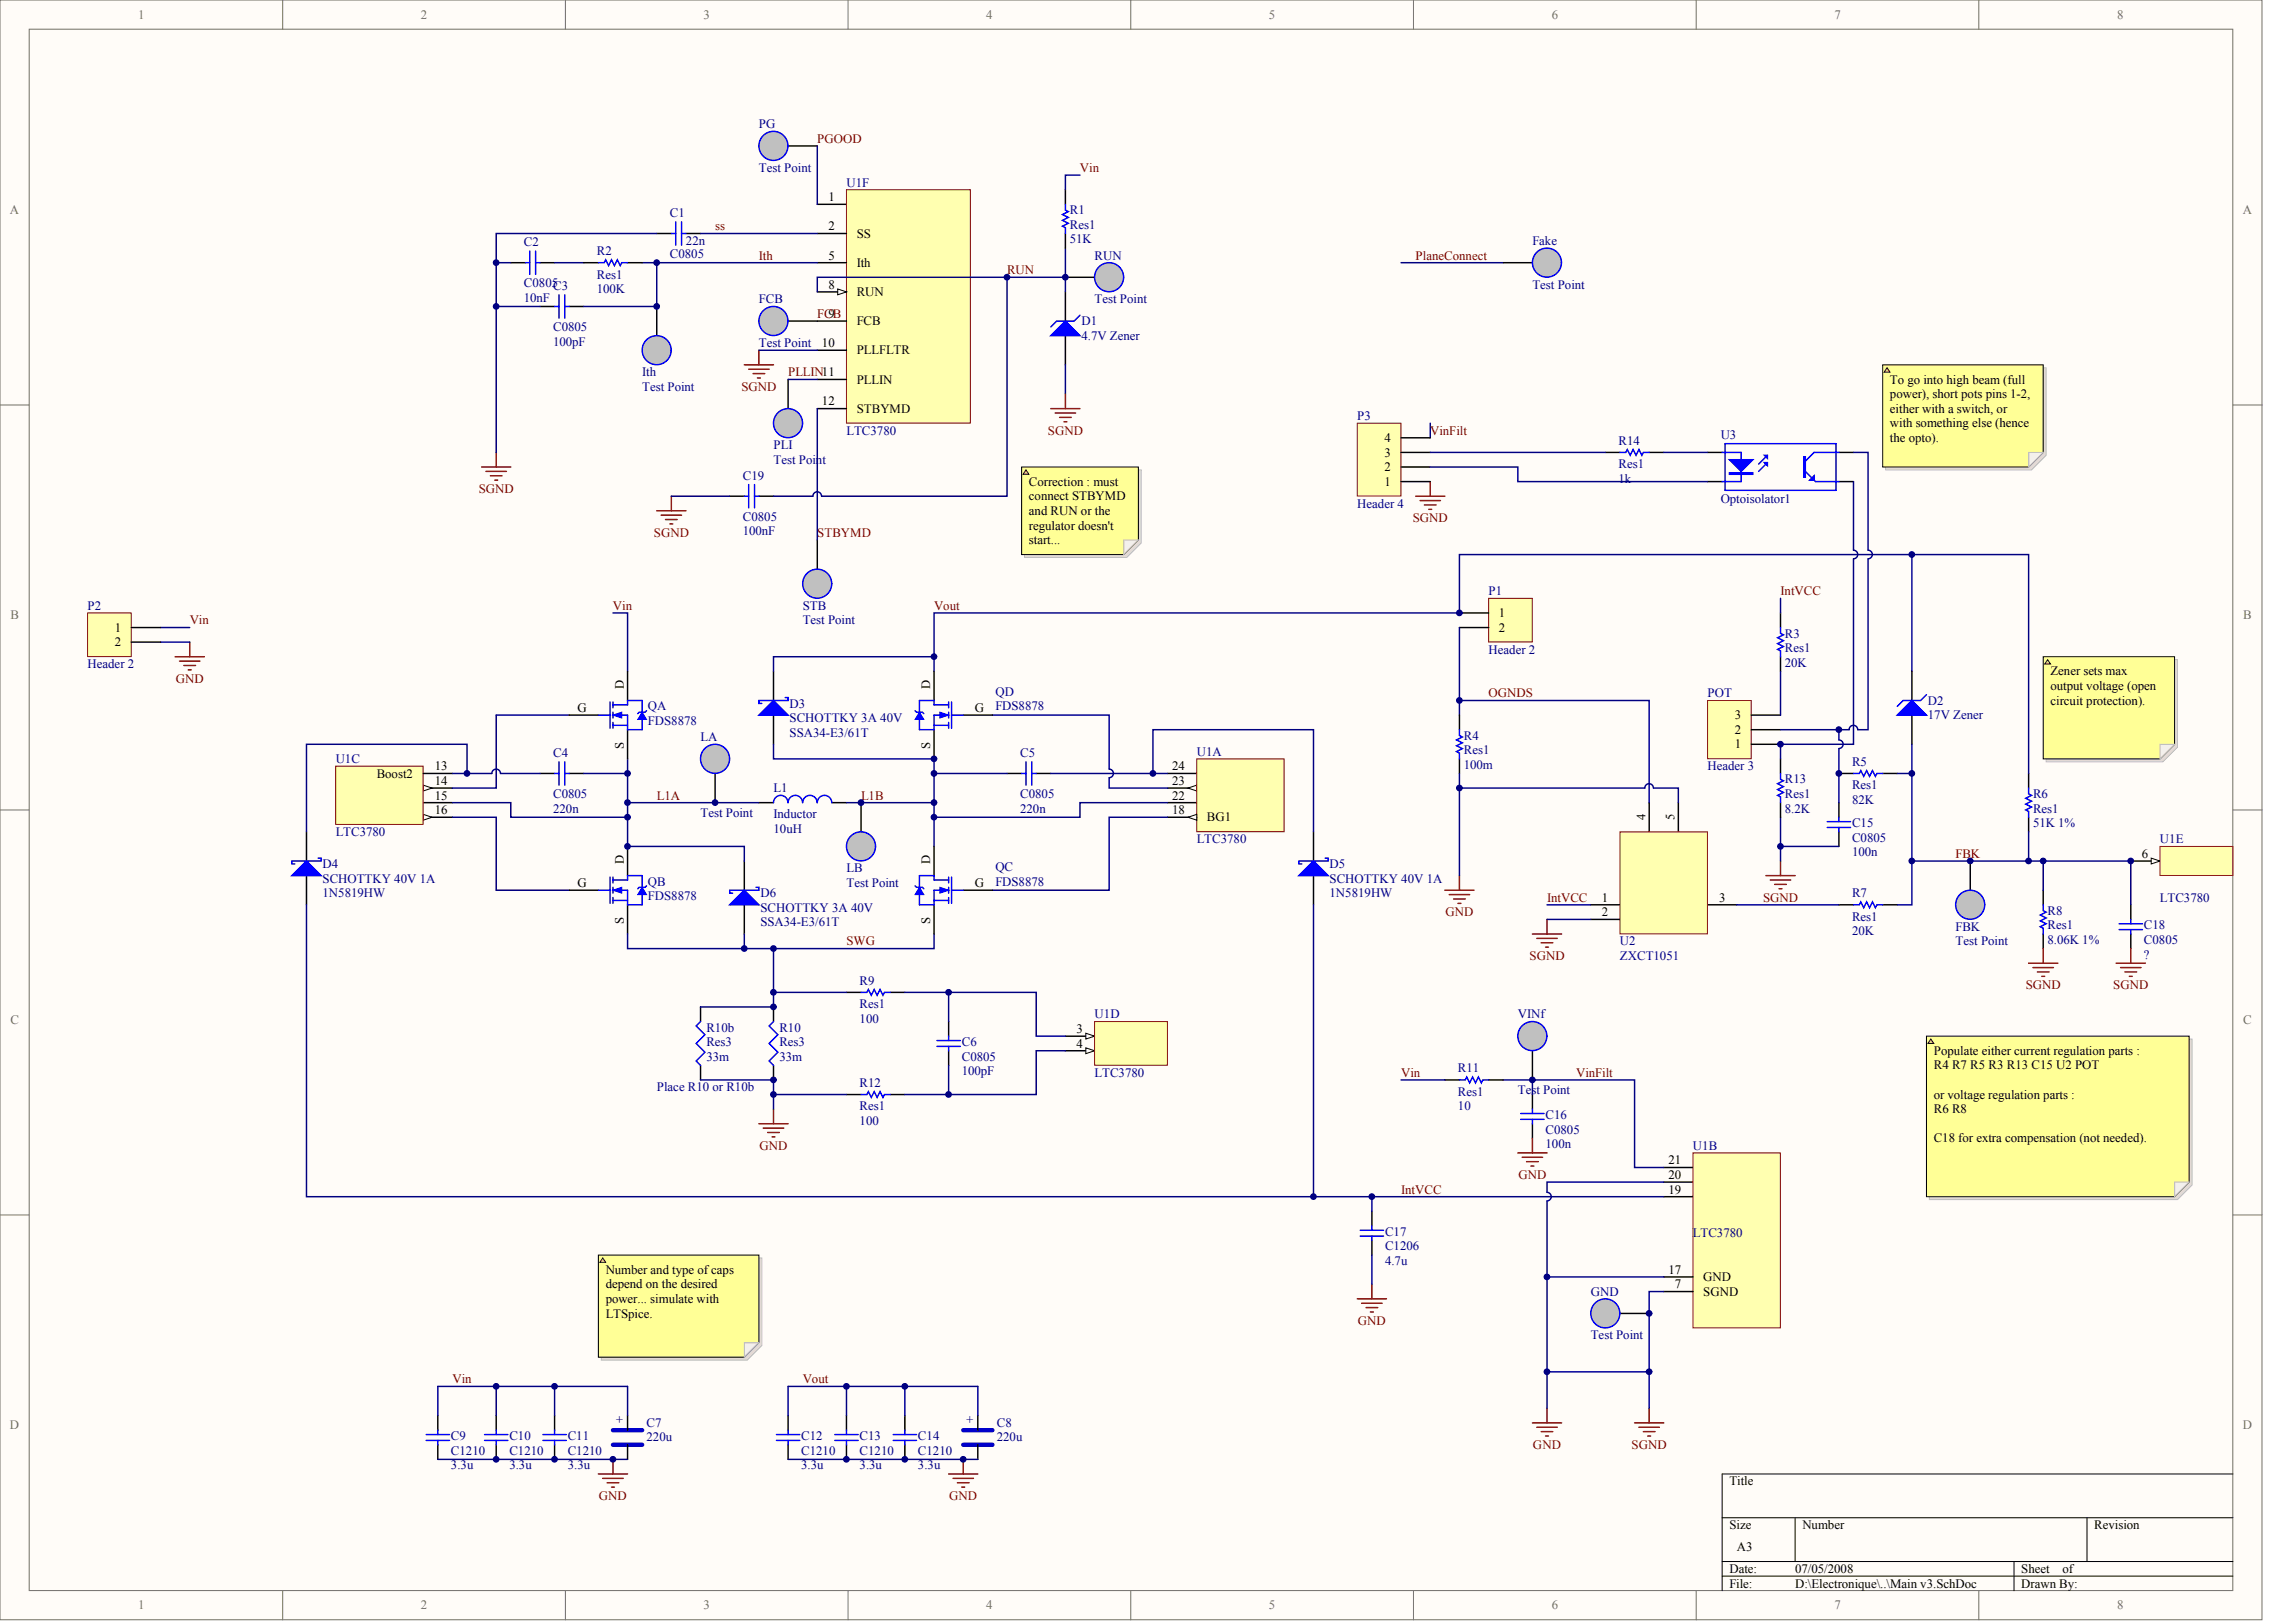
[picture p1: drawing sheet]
<svg xmlns="http://www.w3.org/2000/svg" width="840mm" height="594mm" viewBox="0 0 840 594" stroke-linecap="round" stroke-linejoin="round" font-family="sans-serif">
<defs><g id="words">
<g font-size="4.7" fill="#716f64">
<text x="50.6" y="6.9">1</text>
<text x="154.1" y="6.9">2</text>
<text x="257.6" y="6.9">3</text>
<text x="361.1" y="6.9">4</text>
<text x="464.7" y="6.9">5</text>
<text x="568.2" y="6.9">6</text>
<text x="671.7" y="6.9">7</text>
<text x="775.2" y="6.9">8</text>
<text x="3.6" y="78.3">A</text>
<text x="821.3" y="78.3">A</text>
<text x="3.8" y="226.5">B</text>
<text x="821.4" y="226.5">B</text>
<text x="3.8" y="374.8">C</text>
<text x="821.4" y="374.8">C</text>
<text x="3.6" y="523">D</text>
<text x="821.3" y="523">D</text>
<text x="50.6" y="589.1">1</text>
<text x="154.1" y="589.1">2</text>
<text x="257.6" y="589.1">3</text>
<text x="361.1" y="589.1">4</text>
<text x="464.7" y="589.1">5</text>
<text x="568.2" y="589.1">6</text>
<text x="671.7" y="589.1">7</text>
<text x="775.2" y="589.1">8</text>
</g>
<g font-size="4.7" fill="#000080">
<text x="277.9" y="46.9">PG</text>
<text x="277.9" y="63">Test Point</text>
<text x="309.9" y="68.3">U1F</text>
<text x="245.3" y="79.5">C1</text>
<text x="391.7" y="78.4">R1</text>
<text x="391.7" y="83.8">Res1</text>
<text x="251.2" y="89.7">22n</text>
<text x="391.7" y="89.1">51K</text>
<text x="561.1" y="89.7">Fake</text>
<text x="191.8" y="90.2">C2</text>
<text x="218.6" y="93.4">R2</text>
<text x="245.3" y="94.5">C0805</text>
<text x="400.8" y="95">RUN</text>
<text x="218.6" y="101.9">Res1</text>
<text x="191.8" y="105.2">C0805C3</text>
<text x="218.6" y="107.3">100K</text>
<text x="561.1" y="105.7">Test Point</text>
<text x="191.8" y="110.5">10nF</text>
<text x="277.9" y="111">FCB</text>
<text x="400.8" y="111">Test Point</text>
<text x="396" y="119">D1</text>
<text x="202.5" y="121.2">C0805</text>
<text x="396" y="124.4">4.7V Zener</text>
<text x="202.5" y="126.5">100pF</text>
<text x="277.9" y="127.1">Test Point</text>
<text x="235.1" y="137.7">Ith</text>
<text x="235.1" y="143.1">Test Point</text>
<text x="497" y="153.8">P3</text>
<text x="309.9" y="159.1">LTC3780</text>
<text x="630" y="160.7">U3</text>
<text x="283.2" y="164.4">PLI</text>
<text x="592.6" y="162.8">R14</text>
<text x="283.2" y="169.8">Test Point</text>
<text x="592.6" y="171.4">Res1</text>
<text x="272" y="175.7">C19</text>
<text x="592.6" y="176.7">1k</text>
<text x="497" y="185.8">Header 4</text>
<text x="630" y="184.2">Optoisolator1</text>
<text x="272" y="190.6">C0805</text>
<text x="272" y="196">100nF</text>
<text x="545.1" y="217.9">P1</text>
<text x="32.1" y="223.2">P2</text>
<text x="293.9" y="223.2">STB</text>
<text x="293.9" y="228.5">Test Point</text>
<text x="653.6" y="233.4">R3</text>
<text x="545.1" y="239.2">Header 2</text>
<text x="653.6" y="238.7">Res1</text>
<text x="32.1" y="244.6">Header 2</text>
<text x="653.6" y="244">20K</text>
<text x="364.5" y="254.7">QD</text>
<text x="625.2" y="255.3">POT</text>
<text x="705.9" y="257.9">D2</text>
<text x="237.3" y="260.1">QA</text>
<text x="289.1" y="259">D3</text>
<text x="364.5" y="260.1">FDS8878</text>
<text x="705.9" y="263.3">17V Zener</text>
<text x="237.3" y="265.4">FDS8878</text>
<text x="289.1" y="269.7">SSA34-E3/61T</text>
<text x="289.1" y="264.3">SCHOTTKY 3A 40V</text>
<text x="256.5" y="271.3">LA</text>
<text x="536" y="270.7">R4</text>
<text x="122.9" y="279.3">U1C</text>
<text x="202.5" y="277.2">C4</text>
<text x="373.5" y="277.2">C5</text>
<text x="438.2" y="276.6">U1A</text>
<text x="536" y="281.4">100m</text>
<text x="536" y="276.1">Res1</text>
<text x="625.2" y="282">Header 3</text>
<text x="678.1" y="280.4">R5</text>
<text x="653.6" y="286.8">R13</text>
<text x="202.5" y="292.1">C0805</text>
<text x="283.2" y="290">L1</text>
<text x="373.5" y="292.1">C0805</text>
<text x="653.6" y="292.1">Res1</text>
<text x="678.1" y="288.9">Res1</text>
<text x="744.4" y="292.1">R6</text>
<text x="202.5" y="297.5">220n</text>
<text x="256.5" y="299.1">Test Point</text>
<text x="283.2" y="299.6">Inductor</text>
<text x="373.5" y="297.5">220n</text>
<text x="653.6" y="297.5">8.2K</text>
<text x="678.1" y="294.3">82K</text>
<text x="744.4" y="297.5">Res1</text>
<text x="283.2" y="304.9">10uH</text>
<text x="678.1" y="302.8">C15</text>
<text x="744.4" y="302.8">51K 1%</text>
<text x="122.9" y="306">LTC3780</text>
<text x="438.2" y="308.7">LTC3780</text>
<text x="678.1" y="308.1">C0805</text>
<text x="790.9" y="308.7">U1E</text>
<text x="118.1" y="317.8">D4</text>
<text x="486.8" y="317.8">D5</text>
<text x="678.1" y="313.5">100n</text>
<text x="118.1" y="323.1">SCHOTTKY 40V 1A</text>
<text x="309.9" y="319.4">LB</text>
<text x="364.5" y="318.8">QC</text>
<text x="486.8" y="323.1">SCHOTTKY 40V 1A</text>
<text x="118.1" y="328.4">1N5819HW</text>
<text x="237.3" y="324.2">QB</text>
<text x="237.3" y="329.5">FDS8878</text>
<text x="278.4" y="328.4">D6</text>
<text x="309.9" y="324.7">Test Point</text>
<text x="364.5" y="324.2">FDS8878</text>
<text x="486.8" y="328.4">1N5819HW</text>
<text x="678.1" y="328.4">R7</text>
<text x="278.4" y="333.8">SCHOTTKY 3A 40V</text>
<text x="749.8" y="334.9">R8</text>
<text x="790.9" y="330">LTC3780</text>
<text x="278.4" y="339.1">SSA34-E3/61T</text>
<text x="678.1" y="337">Res1</text>
<text x="716.1" y="340.7">FBK</text>
<text x="749.8" y="340.2">Res1</text>
<text x="785" y="340.2">C18</text>
<text x="593.2" y="346.1">U2</text>
<text x="678.1" y="342.3">20K</text>
<text x="716.1" y="346.1">Test Point</text>
<text x="749.8" y="345.5">8.06K 1%</text>
<text x="785" y="345.5">C0805</text>
<text x="593.2" y="351.4">ZXCT1051</text>
<text x="785" y="350.9">?</text>
<text x="314.8" y="360.5">R9</text>
<text x="314.8" y="369">Res1</text>
<text x="258.6" y="377.6">R10b</text>
<text x="285.4" y="377.6">R10</text>
<text x="314.8" y="374.4">100</text>
<text x="400.8" y="372.8">U1D</text>
<text x="555.8" y="372.8">VINf</text>
<text x="258.6" y="382.9">Res3</text>
<text x="285.4" y="382.9">Res3</text>
<text x="352.2" y="382.9">C6</text>
<text x="258.6" y="388.3">33m</text>
<text x="285.4" y="388.3">33m</text>
<text x="352.2" y="388.3">C0805</text>
<text x="352.2" y="393.6">100pF</text>
<text x="400.8" y="394.1">LTC3780</text>
<text x="533.9" y="392.5">R11</text>
<text x="240.5" y="399.5">Place R10 or R10b</text>
<text x="314.8" y="397.9">R12</text>
<text x="533.9" y="401.1">Res1</text>
<text x="555.8" y="400.6">Test Point</text>
<text x="314.8" y="406.4">Res1</text>
<text x="533.9" y="406.4">10</text>
<text x="314.8" y="411.8">100</text>
<text x="565.9" y="409.6">C16</text>
<text x="565.9" y="415">C0805</text>
<text x="565.9" y="420.3">100n</text>
<text x="619.9" y="420.9">U1B</text>
<text x="507.1" y="452.4">C17</text>
<text x="619.9" y="452.9">LTC3780</text>
<text x="507.1" y="457.7">C1206</text>
<text x="507.1" y="463.1">4.7u</text>
<text x="582.5" y="474.3">GND</text>
<text x="582.5" y="490.3">Test Point</text>
<text x="165.1" y="527.2">C9</text>
<text x="186.5" y="527.2">C10</text>
<text x="207.9" y="527.2">C11</text>
<text x="236.7" y="527.6">220u</text>
<text x="236.7" y="522.3">C7</text>
<text x="293.4" y="527.2">C12</text>
<text x="314.8" y="527.2">C13</text>
<text x="336.1" y="527.2">C14</text>
<text x="365" y="527.6">220u</text>
<text x="365" y="522.3">C8</text>
<text x="165.1" y="532.5">C1210</text>
<text x="186.5" y="532.5">C1210</text>
<text x="207.9" y="532.5">C1210</text>
<text x="293.4" y="532.5">C1210</text>
<text x="314.8" y="532.5">C1210</text>
<text x="336.1" y="532.5">C1210</text>
<text x="165.1" y="537.8">3.3u</text>
<text x="186.5" y="537.8">3.3u</text>
<text x="207.9" y="537.8">3.3u</text>
<text x="293.4" y="537.8">3.3u</text>
<text x="314.8" y="537.8">3.3u</text>
<text x="336.1" y="537.8">3.3u</text>
</g>
<g font-size="4.7" fill="#800000">
<text x="299.3" y="52.3">PGOOD</text>
<text x="395.5" y="63">Vin</text>
<text x="261.9" y="84.3">ss</text>
<text x="277.9" y="95">Ith</text>
<text x="518.4" y="95">PlaneConnect</text>
<text x="368.7" y="100.3">RUN</text>
<text x="299.3" y="116.4">FCB</text>
<text x="288.6" y="137.7">PLLIN11</text>
<text x="271.5" y="143.1">SGND</text>
<text x="383.7" y="159.1">SGND</text>
<text x="523.7" y="159.1">VinFilt</text>
<text x="175.3" y="180.5">SGND</text>
<text x="517.3" y="191.2">SGND</text>
<text x="239.4" y="196.5">SGND</text>
<text x="299.3" y="196.5">STBYMD</text>
<text x="652" y="217.9">IntVCC</text>
<text x="224.4" y="223.2">Vin</text>
<text x="342" y="223.2">Vout</text>
<text x="69.5" y="228.5">Vin</text>
<text x="64.3" y="249.9">GND</text>
<text x="545.1" y="255.3">OGNDS</text>
<text x="240.5" y="292.7">L1A</text>
<text x="315.3" y="292.7">L1B</text>
<text x="716.1" y="314">FBK</text>
<text x="529.3" y="335.4">GND</text>
<text x="566.5" y="330">IntVCC</text>
<text x="645.5" y="330">SGND</text>
<text x="309.9" y="346.1">SWG</text>
<text x="560" y="351.4">SGND</text>
<text x="741.7" y="362.1">SGND</text>
<text x="773.8" y="362.1">SGND</text>
<text x="513" y="394.1">Vin</text>
<text x="577.1" y="394.1">VinFilt</text>
<text x="278.1" y="420.9">GND</text>
<text x="556" y="431.5">GND</text>
<text x="513" y="436.9">IntVCC</text>
<text x="497.2" y="485">GND</text>
<text x="165.7" y="506.3">Vin</text>
<text x="293.9" y="506.3">Vout</text>
<text x="561.3" y="530.4">GND</text>
<text x="597.5" y="530.4">SGND</text>
<text x="219.3" y="549.1">GND</text>
<text x="347.6" y="549.1">GND</text>
</g>
<g font-size="4.7">
<text x="303.3" y="73.6">1</text>
<text x="303.3" y="84.3">2</text>
<text x="313.7" y="87">SS</text>
<text x="303.3" y="95">5</text>
<text x="313.7" y="97.7">Ith</text>
<text x="303.3" y="105.7">8</text>
<text x="313.7" y="108.4">RUN</text>
<text x="303.3" y="116.4">9</text>
<text x="313.7" y="119">FCB</text>
<text x="301" y="127.1">10</text>
<text x="313.7" y="129.7">PLLFLTR</text>
<text x="313.7" y="140.4">PLLIN</text>
<text x="692" y="140.4">To go into high beam (full</text>
<text x="301" y="148.4">12</text>
<text x="692" y="145.8">power), short pots pins 1-2,</text>
<text x="313.7" y="151.1">STBYMD</text>
<text x="692" y="151.1">either with a switch, or</text>
<text x="506.9" y="161.8">4</text>
<text x="692" y="156.4">with something else (hence</text>
<text x="692" y="161.8">the opto).</text>
<text x="506.9" y="167.1">3</text>
<text x="506.9" y="172.5">2</text>
<text x="376.7" y="177.8">Correction : must</text>
<text x="506.9" y="177.8">1</text>
<text x="376.7" y="183.1">connect STBYMD</text>
<text x="376.7" y="188.5">and RUN or the</text>
<text x="376.7" y="193.8">regulator doesn't</text>
<text x="376.7" y="199.2">start...</text>
<text x="548.8" y="225.9">1</text>
<text x="42" y="231.2">1</text>
<text x="548.8" y="231.2">2</text>
<text x="42" y="236.6">2</text>
<text x="750.8" y="247.2">Zener sets max</text>
<text x="750.8" y="252.6">output voltage (open</text>
<text x="750.8" y="257.9">circuit protection).</text>
<text x="211.4" y="260.6">G</text>
<text x="357" y="260.6">G</text>
<text x="635.2" y="263.3">3</text>
<text x="635.2" y="268.6">2</text>
<text x="635.2" y="274">1</text>
<text x="159.2" y="282">13</text>
<text x="429.2" y="282">24</text>
<text x="137.9" y="284.6">Boost2</text>
<text x="159.2" y="287.3">14</text>
<text x="429.2" y="287.3">23</text>
<text x="159.2" y="292.7">15</text>
<text x="429.2" y="292.7">22</text>
<text x="159.2" y="298">16</text>
<text x="429.2" y="298">18</text>
<text x="441.9" y="300.7">BG1</text>
<text x="784.3" y="314">6</text>
<text x="211.4" y="324.7">G</text>
<text x="357" y="324.7">G</text>
<text x="586.6" y="330">1</text>
<text x="586.6" y="335.4">2</text>
<text x="629.5" y="330">3</text>
<text x="394.2" y="378.1">3</text>
<text x="394.2" y="383.5">4</text>
<text x="708.1" y="386.1">Populate either current regulation parts :</text>
<text x="708.1" y="391.5">R4 R7 R5 R3 R13 C15 U2 POT</text>
<text x="708.1" y="402.2">or voltage regulation parts :</text>
<text x="708.1" y="407.5">R6 R8</text>
<text x="708.1" y="418.2">C18 for extra compensation (not needed).</text>
<text x="610.9" y="426.2">21</text>
<text x="610.9" y="431.5">20</text>
<text x="610.9" y="436.9">19</text>
<text x="221.8" y="466.3">Number and type of caps</text>
<text x="610.9" y="466.3">17</text>
<text x="221.8" y="471.6">depend on the desired</text>
<text x="613.3" y="471.6">7</text>
<text x="623.6" y="468.9">GND</text>
<text x="221.8" y="476.9">power... simulate with</text>
<text x="623.6" y="474.3">SGND</text>
<text x="221.8" y="482.3">LTSpice.</text>
<text x="633.3" y="543.7">Title</text>
<text x="633.3" y="559.7">Size</text>
<text x="660" y="559.7">Number</text>
<text x="766.9" y="559.7">Revision</text>
<text x="635.9" y="567.8">A3</text>
<text x="633.3" y="575.8">Date:</text>
<text x="657.3" y="575.8">07/05/2008</text>
<text x="740.1" y="575.8">Sheet</text>
<text x="755.2" y="575.8">of</text>
<text x="633.3" y="581.1">File:</text>
<text x="657.3" y="581.1">D:\Electronique\..\Main v3.SchDoc</text>
<text x="740.1" y="581.1">Drawn By:</text>
</g>
<g font-size="4.6">
<text x="228.4" y="252.1" transform="rotate(-90 228.4 252.1)">D</text>
<text x="340.6" y="252.1" transform="rotate(-90 340.6 252.1)">D</text>
<text x="228.4" y="274" transform="rotate(-90 228.4 274)">S</text>
<text x="340.6" y="274" transform="rotate(-90 340.6 274)">S</text>
<text x="602.5" y="300.2" transform="rotate(-90 602.5 300.2)">4</text>
<text x="613.2" y="300.2" transform="rotate(-90 613.2 300.2)">5</text>
<text x="228.4" y="316.2" transform="rotate(-90 228.4 316.2)">D</text>
<text x="340.6" y="316.2" transform="rotate(-90 340.6 316.2)">D</text>
<text x="228.4" y="338.1" transform="rotate(-90 228.4 338.1)">S</text>
<text x="340.6" y="338.1" transform="rotate(-90 340.6 338.1)">S</text>
</g>
<g font-size="4.6" fill="#000080">
<text x="228.4" y="520.8" transform="rotate(-90 228.4 520.8)">+</text>
<text x="356.7" y="520.8" transform="rotate(-90 356.7 520.8)">+</text>
</g>
</g></defs>
<g fill="#fffcf8" stroke="#716f64" stroke-width=".37">
<path d="M0 0h828.3v592.9h-828.3z"/>
<path d="M10.7 10.7h806.9v571.5h-806.9z"/>
</g>
<g fill="none" stroke="#716f64" stroke-width=".37">
<path d="M103.5 0v10.7M207 0v10.7M310.5 0v10.7M414 0v10.7M517.6 0v10.7M621.1 0v10.7M724.6 0v10.7M0 148.2h10.7M817.6 148.2h10.7M0 296.5h10.7M817.6 296.5h10.7M0 444.7h10.7"/>
<path d="M817.6 444.7h10.7M103.5 582.3v10.6M207 582.3v10.6M310.5 582.3v10.6M414 582.3v10.6M517.6 582.3v10.6M621.1 582.3v10.6M724.6 582.3v10.6"/>
</g>
<path d="M817.6 539.5h-187v42.8M630.6 555.6h187M657.3 555.6v16M764.2 555.6v16M630.6 571.6h187M630.6 576.9h187M737.5 571.6v10.7" fill="none" stroke="#000" stroke-width=".37"/>
<path d="M609.2 427.4h10.7M609.2 432.7h10.7M609.2 438h10.7" fill="none" stroke="#000" stroke-width=".53"/>
<path d="M619.9 422h32v64.1h-32z" fill="#ffffb0" stroke="#800000" stroke-width=".37"/>
<path d="M299.3 74.8h10.6M609.2 467.4h10.7M609.2 472.8h10.7" fill="none" stroke="#000" stroke-width=".53"/>
<path d="M311 74.8l1.1-1.1 1.1 1.1-1.1 1.1zM311 75.9h2.2" fill="none" stroke="#000" stroke-width=".37"/>
<path d="M309.9 69.4h45.4v85.5h-45.4z" fill="#ffffb0" stroke="#800000" stroke-width=".37"/>
<path d="M299.3 85.5h10.6M299.3 96.2h10.6M299.3 106.8h10.6" fill="none" stroke="#000" stroke-width=".53"/>
<path d="M306.7 105.8l3.2 1-3.2 1.1z" fill="#fffcf8" stroke="#000" stroke-width=".37"/>
<path d="M299.3 117.5h10.6M299.3 128.2h10.6M299.3 138.9h10.6M299.3 149.6h10.6M155 288.5h10.7" fill="none" stroke="#000" stroke-width=".53"/>
<path d="M155 287.4l3.2 1.1-3.2 1z" fill="#fffcf8" stroke="#000" stroke-width=".37"/>
<path d="M155 299.1h10.7" fill="none" stroke="#000" stroke-width=".53"/>
<path d="M155 298.1l3.2 1-3.2 1.1z" fill="#fffcf8" stroke="#000" stroke-width=".37"/>
<path d="M155 293.8h10.7" fill="none" stroke="#000" stroke-width=".53"/>
<path d="M122.9 280.4h32v21.4h-32z" fill="#ffffb0" stroke="#800000" stroke-width=".37"/>
<path d="M155 283.1h10.7M780.2 315.2h10.7" fill="none" stroke="#000" stroke-width=".53"/>
<path d="M787.7 314.1l3.2 1.1-3.2 1z" fill="#fffcf8" stroke="#000" stroke-width=".37"/>
<path d="M790.9 309.8h26.7v10.7h-26.7z" fill="#ffffb0" stroke="#800000" stroke-width=".37"/>
<path d="M390.1 379.3h10.7" fill="none" stroke="#000" stroke-width=".53"/>
<path d="M397.6 378.2l3.2 1.1-3.2 1z" fill="#fffcf8" stroke="#000" stroke-width=".37"/>
<path d="M390.1 384.6h10.7" fill="none" stroke="#000" stroke-width=".53"/>
<path d="M397.6 383.5l3.2 1.1-3.2 1.1z" fill="#fffcf8" stroke="#000" stroke-width=".37"/>
<path d="M400.8 373.9h26.7v16h-26.7z" fill="#ffffb0" stroke="#800000" stroke-width=".37"/>
<path d="M427.5 283.1h10.7M427.5 288.5h10.7" fill="none" stroke="#000" stroke-width=".53"/>
<path d="M435 288.5l3.2-1.1v2.1z" fill="#fffcf8" stroke="#000" stroke-width=".37"/>
<path d="M427.5 293.8h10.7" fill="none" stroke="#000" stroke-width=".53"/>
<path d="M438.2 277.8h32v26.6h-32z" fill="#ffffb0" stroke="#800000" stroke-width=".37"/>
<path d="M427.5 299.1h10.7" fill="none" stroke="#000" stroke-width=".53"/>
<path d="M435 299.1l3.2-1v2.1z" fill="#fffcf8" stroke="#000" stroke-width=".37"/>
<path d="M603.9 293.8v10.7M614.6 293.8v10.7M582.5 331.2h10.7M582.5 336.5h10.7M625.2 331.2h10.7" fill="none" stroke="#000" stroke-width=".53"/>
<path d="M593.2 304.5h32v37.3h-32z" fill="#ffffb0" stroke="#800000" stroke-width=".37"/>
<g fill="none" stroke="#000" stroke-width=".53">
<path d="M283.2 245.7v10.7M283.2 261.8v10.6M197.7 283.1h5.4M208.4 283.1h5.4M277.9 293.8h5.3M304.6 293.8h5.3M368.7 283.1h5.4M379.4 283.1h5.4M112.2 304.5v10.7M272.5 315.2v10.7M481 304.5v10.7M112.2 320.5v10.7"/>
<path d="M272.5 331.2v10.7M481 320.5v10.7M283.2 368.6v5.3M309.9 363.2h5.4M326 363.2h5.3M347.4 373.9v5.4M283.2 390v5.3M347.4 384.6v5.4M529 395.3h5.4M545.1 395.3h5.3M309.9 400.6h5.4M326 400.6h5.3"/>
<path d="M561.1 400.6v5.4M561.1 411.3v5.4M502.3 443.4v5.3M502.3 454.1v5.3"/>
</g>
<g fill="#00f" stroke="#00f" stroke-width=".53">
<path d="M277.9 261.8l5.3-5.4 5.4 5.4z"/>
<path d="M475.6 320.5l5.4-5.3 5.3 5.3z"/>
<path d="M267.2 331.2l5.3-5.3 5.4 5.3z"/>
<path d="M106.9 320.5l5.3-5.3 5.4 5.3z"/>
</g>
<g fill="none" stroke="#00f" stroke-width=".53">
<path d="M287.5 255.3h1.1v1.1h-10.7v1.1h1.1M204.7 278.8v8.6M206.8 278.8v8.6M375.7 278.8v8.6M377.8 278.8v8.6M203.1 283.1h1.6M206.8 283.1h1.6M293.9 293.8a2.67 2.67 0 0 0-2.7-2.7 2.67 2.67 0 0 0-2.7 2.7 2.65 2.65 0 0 0-2.6-2.7 2.65 2.65 0 0 0-2.7 2.7M304.6 293.8a2.67 2.67 0 0 0-2.7-2.7 2.67 2.67 0 0 0-2.7 2.7 2.65 2.65 0 0 0-2.6-2.7 2.65 2.65 0 0 0-2.7 2.7M374.1 283.1h1.6M377.8 283.1h1.6M116.5 314.1h1.1v1.1h-10.7v1h1"/>
<path d="M485.2 314.1h1.1v1.1h-10.7v1h1.1M276.8 324.8h1.1v1.1h-10.7v1h1.1M283.2 373.9l-1.6 1.6 3.2 3.2-3.2 3.2 3.2 3.2-3.2 3.3 1.6 1.6M315.3 363.2h2.1l.6-1 1 2.1 1.1-2.1 1.1 2.1 1-2.1 1.1 2.1 .5-1.1h2.2M347.4 379.3v1.6M343.1 380.9h8.5M343.1 383h8.5M347.4 383v1.6M534.4 395.3h2.1l.6-1.1 1 2.2 1.1-2.2 1.1 2.2 1-2.2 1.1 2.2 .5-1.1h2.2M315.3 400.6h2.1l.6-1 1 2.1 1.1-2.1 1.1 2.1 1-2.1 1.1 2.1 .5-1.1h2.2M556.8 407.6h8.6M556.8 409.7h8.6"/>
<path d="M561.1 406v1.6M561.1 409.7v1.6M498.1 450.3h8.5M498.1 452.5h8.5M502.3 448.7v1.6M502.3 452.5v1.6"/>
</g>
<g fill="none" stroke="#000080" stroke-width=".53">
<path d="M224.4 224.4h5.4v21.3M342 240.4h-58.8v5.3M208.4 261.8h-26.7v26.7h-16M229.8 277.8v32h42.7v5.4M283.2 272.4v5.4h58.8v32M363.4 261.8h42.7v19.7a1.6 1.6 0 0 1 1.6 1.6 1.6 1.6 0 0 1-1.6 1.6v3.8h21.4M165.7 299.1h16v26.8h26.7M165.7 283.1h14.4a1.58 1.58 0 0 1 1.6-1.6 1.58 1.58 0 0 1 1.5 1.6h14.5M165.7 293.8h21.3v5.3h42.8M171 283.1v-10.7h-58.8v32.1M213.8 283.1h16M229.8 293.8h48.1"/>
<path d="M309.9 293.8h32.1M342 283.1h26.7M384.8 283.1h42.7M422.2 283.1v-16h58.8v37.4M427.5 299.1h-21.4v26.8h-42.7M427.5 293.8h-32v5.3h-53.5M112.2 331.2v106.8h368.8v-106.8M342 341.9v5.3h-69.5M331.3 363.2h16.1v10.7M347.4 363.2h32v16.1h10.7M347.4 390v10.6h-16.1M390.1 384.6h-10.7v16h-32"/>
<path d="M513 395.3h16M550.4 395.3h10.7M561.1 400.6v-5.3h37.4v32.1h10.7M481 438h21.3v5.4M502.3 438h106.9M502.3 459.4v10.7M609.2 472.8h-5.3v42.7"/>
</g>
<g fill="none" stroke="#800000" stroke-width=".53">
<path d="M277.9 411.3h10.7M279.5 412.9h7.5M281.1 414.5h4.3M282.7 416.1h1.1M283.2 406v5.3M561.1 416.7v5.3M555.8 422h10.7M557.4 423.6h7.5M559 425.2h4.3M560.6 426.8h1M497 475.4h10.7M498.6 477h7.5"/>
<path d="M500.2 478.6h4.3M502.3 470.1v5.3M501.8 480.2h1.1M566.5 515.5v5.3M603.9 515.5v5.3M561.1 520.8h10.7M562.7 522.4h7.5M564.3 524h4.3M565.9 525.6h1.1M598.5 520.8h10.7M600.1 522.4h7.5M601.7 524h4.3"/>
<path d="M603.3 525.6h1.1"/>
</g>
<path d="M545.1 219h16v16h-16z" fill="#ffffb0" stroke="#800000" stroke-width=".37"/>
<path d="M534.4 224.4h10.7M534.4 229.7h10.7M652 224.4v5.3M652 240.4v5.3M673.3 283.1h5.4M689.4 283.1h5.3M673.3 331.2h5.4M689.4 331.2h5.3" fill="none" stroke="#000" stroke-width=".53"/>
<path d="M534.4 229.7v32.1M534.4 256.4h69.5v37.4M614.6 293.8v-5.3h-9.1a1.6 1.6 0 0 0-1.6-1.6 1.6 1.6 0 0 0-1.6 1.6h-67.9v32M566.5 331.2h16M566.5 336.5h16M635.9 331.2h37.4" fill="none" stroke="#000080" stroke-width=".53"/>
<path d="M529 325.9h10.7M530.7 327.5h7.4M532.3 329.1h4.2M533.9 330.7h1M534.4 320.5v5.4M566.5 336.5v5.4M561.1 341.9h10.7M562.7 343.5h7.5M564.3 345.1h4.3M565.9 346.7h1.1" fill="none" stroke="#800000" stroke-width=".53"/>
<path d="M652 229.7v2.1l1 .6-2.1 1 2.1 1.1-2.1 1.1 2.1 1-2.1 1.1 1.1 .5v2.2M678.7 283.1h2.1l.6-1 1 2.1 1.1-2.1 1.1 2.1 1-2.1 1.1 2.1 .5-1.1h2.2M678.7 331.2h2.1l.6-1.1 1 2.2 1.1-2.2 1.1 2.2 1-2.2 1.1 2.2 .5-1.1h2.2" fill="none" stroke="#00f" stroke-width=".53"/>
<path d="M625.2 256.4h16v21.3h-16z" fill="#ffffb0" stroke="#800000" stroke-width=".37"/>
<path d="M187 96.2h5.4M197.7 96.2h5.4M240.5 85.5h5.3M251.2 85.5h5.3M197.7 112.2h5.4M208.4 112.2h5.4M390.1 106.8v10.7M390.1 122.9v10.6M641.3 272.4h10.7M641.3 267.1h10.7M641.3 261.8h10.7" fill="none" stroke="#000" stroke-width=".53"/>
<g fill="none" stroke="#000080" stroke-width=".53">
<path d="M187 96.2h-5.3v16h16M203.1 96.2h10.7M235.1 96.2h64.2M240.5 96.2v16h-26.7M240.5 85.5h-58.8v10.7M256.5 85.5h42.8M390.1 90.8v16M181.7 112.2v53.4M390.1 101.5h-90.8v5.3M277.9 128.2h21.4M390.1 133.5v10.7M652 219v5.4"/>
<path d="M58.8 235h10.7M58.8 229.7h10.7M342 245.7v-21.3h192.4v-21.4h165.7v42.7M652 245.7v16.1M694.7 283.1h5.4v48.1h-5.4"/>
</g>
<g fill="none" stroke="#800000" stroke-width=".53">
<path d="M272.5 133.5h10.7M274.1 135.2h7.5M275.7 136.8h4.3M277.4 138.4h1M277.9 128.2v5.3M384.8 149.6h10.7M386.4 151.2h7.4M388 152.8h4.2M389.6 154.4h1M390.1 144.2v5.4M176.3 170.9h10.7M178 172.5h7.4"/>
<path d="M179.6 174.1h4.2M181.2 175.7h1M181.7 165.6v5.3M69.5 235v5.4M64.1 240.4h10.7M65.7 242h7.5M67.3 243.6h4.3M68.9 245.2h1.1M652 315.2v5.3M646.6 320.5h10.7M648.2 322.1h7.5M649.8 323.7h4.3"/>
<path d="M651.4 325.3h1.1"/>
</g>
<g fill="none" stroke="#00f" stroke-width=".53">
<path d="M192.4 96.2h1.6M194 91.9v8.5M196.1 91.9v8.5M196.1 96.2h1.6M245.8 85.5h1.6M247.4 81.2v8.5M249.6 81.2v8.5M249.6 85.5h1.6M203.1 112.2h1.6M204.7 107.9v8.6M206.8 107.9v8.6M206.8 112.2h1.6"/>
<path d="M395.5 115.4l-2.2 2.1h-6.4l-2.1 2.2"/>
</g>
<path d="M384.8 122.9l5.3-5.4 5.4 5.4z" fill="#00f" stroke="#00f" stroke-width=".53"/>
<path d="M32.1 224.4h15.9v15.9h-15.9z" fill="#ffffb0" stroke="#800000" stroke-width=".37"/>
<g fill="none" stroke="#000" stroke-width=".53">
<path d="M390.1 69.4v5.4M213.8 96.2h5.3M229.8 96.2h5.3M390.1 85.5v5.3M288.6 117.5h10.7M587.8 165.6h5.4M603.9 165.6h5.3M625.2 165.6h5.4M625.2 176.3h5.4M673.3 165.6h5.4M673.3 176.3h5.4M48.1 229.7h10.7"/>
<path d="M48.1 235h10.7M229.8 245.7v10.7M342 245.7v10.7M700.1 245.7v10.7M208.4 261.8h10.7M229.8 267.1v10.7M342 267.1v10.7M352.7 261.8h10.7M534.4 261.8v5.3M534.4 277.8v5.3M652 277.8v5.3M700.1 261.8v10.6"/>
<path d="M652 293.8v5.3M673.3 293.8v5.3M742.8 283.1v5.4M742.8 299.1v5.4M229.8 309.8v10.7M342 309.8v10.7M673.3 304.5v5.3M208.4 325.9h10.7M229.8 331.2v10.7M342 331.2v10.7M352.7 325.9h10.7M748.2 325.9v5.3"/>
<path d="M748.2 341.9v5.3M256.5 368.6v5.3M256.5 390v5.3M160.3 518.2v5.3M181.7 518.2v5.3M203.1 518.2v5.3M229.8 518.2v5.3M288.6 518.2v5.3M309.9 518.2v5.3M331.3 518.2v5.3M358 518.2v5.3M160.3 528.8v5.4"/>
<path d="M181.7 528.8v5.4M203.1 528.8v5.4M229.8 528.8v5.4M288.6 528.8v5.4M309.9 528.8v5.4M331.3 528.8v5.4M358 528.8v5.4"/>
</g>
<g fill="none" stroke="#00f" stroke-width=".53">
<path d="M390.1 74.8v2.1l1.1 .6-2.2 1 2.2 1.1-2.2 1.1 2.2 1-2.2 1.1 1.1 .5v2.2M219.1 96.2h2.1l.6-1.1 1 2.1 1.1-2.1 1.1 2.1 1-2.1 1.1 2.1 .6-1h2.1M593.2 165.6h2.1l.5-1.1 1.1 2.2 1.1-2.2 1.1 2.2 1-2.2 1.1 2.2 .5-1.1h2.2M630.6 165.6h6.9v10.7h-6.9M631.7 162.4h40.6v17.1h-40.6zM647.2 169.3l-3.3 3.2M647.2 166.7l-3.3 3.2M661 172.5l3.8 3.8h8.5M673.3 165.6h-9l-3.3 3.2M223.4 256.9v9.7M224.4 258h5.4v-1.6h5.3v4.3M224.4 256.9v2.2"/>
<path d="M347.4 258h-5.4v-1.6h-5.3v4.3M347.4 256.9v2.2M348.4 256.9v9.7M705.4 254.3l-2.1 2.1h-6.5l-2.1 2.1M219.1 261.8h4.3M224.4 261.8h5.4v5.3h5.3v-3.7M224.4 265.5h5.4M224.4 260.7v2.1M224.4 264.4v2.2M236.7 260.2l-.5 .5h-2.1l-.6 .5M335.1 260.2l.5 .5h2.1l.6 .5M342 265.5h5.4"/>
<path d="M347.4 261.8h-5.4v5.3h-5.3v-3.7M347.4 260.7v2.1M347.4 264.4v2.2M348.4 261.8h4.3M534.4 267.1v2.1l1.1 .6-2.2 1 2.2 1.1-2.2 1.1 2.2 1-2.2 1.1 1.1 .5v2.2M652 283.1v2.2l1 .5-2.1 1.1 2.1 1-2.1 1.1 2.1 1.1-2.1 1 1.1 .6v2.1M673.3 299.1v1.6M742.8 288.5v2.1l1.1 .5-2.2 1.1 2.2 1.1-2.2 1 2.2 1.1-2.2 1.1 1.1 .5v2.1M669.1 300.7h8.5M669.1 302.9h8.5M673.3 302.9v1.6M219.1 325.9h4.3"/>
<path d="M223.4 321v9.7M224.4 322.1h5.4v-1.6h5.3v4.3M224.4 325.9h5.4v5.3h5.3v-3.7M224.4 321v2.2M224.4 324.8v2.1M224.4 328.5v2.2M224.4 329.6h5.4M236.7 324.3l-.5 .5h-2.1l-.6 .5M335.1 324.3l.5 .5h2.1l.6 .5M342 329.6h5.4M347.4 322.1h-5.4v-1.6h-5.3v4.3M347.4 325.9h-5.4v5.3h-5.3v-3.7"/>
<path d="M347.4 321v2.2M347.4 324.8v2.1M347.4 328.5v2.2M348.4 325.9h4.3M348.4 321v9.7M748.2 331.2v2.1l1 .6-2.1 1 2.1 1.1-2.1 1.1 2.1 1-2.1 1.1 1.1 .5v2.2M256.5 373.9l-1.6 1.6 3.2 3.2-3.2 3.2 3.2 3.2-3.2 3.3 1.6 1.6M156 525.1h8.6M156 527.2h8.6M160.3 523.5v1.6M160.3 527.2v1.6M177.4 525.1h8.6"/>
<path d="M177.4 527.2h8.6M181.7 523.5v1.6M181.7 527.2v1.6M198.8 525.1h8.5M198.8 527.2h8.5M203.1 523.5v1.6M203.1 527.2v1.6M284.3 525.1h8.5M284.3 527.2h8.5M288.6 523.5v1.6M288.6 527.2v1.6M305.7 525.1h8.5"/>
<path d="M305.7 527.2h8.5M309.9 523.5v1.6M309.9 527.2v1.6M327 525.1h8.6M327 527.2h8.6M331.3 523.5v1.6M331.3 527.2v1.6"/>
</g>
<g fill="none" stroke="#800000" stroke-width=".53">
<path d="M523.7 176.3v5.3M518.4 181.6h10.6M520 183.2h7.4M521.6 184.8h4.2M523.2 186.4h1M742.8 352.6h10.7M744.4 354.2h7.5M746 355.8h4.3M747.6 357.4h1.1M748.2 347.2v5.4M219.1 539.5h10.7M224.4 534.2v5.3"/>
<path d="M347.4 539.5h10.6M352.7 534.2v5.3M220.7 541.1h7.5M222.3 542.7h4.3M223.9 544.3h1.1M349 541.1h7.4M350.6 542.7h4.2M352.2 544.3h1"/>
</g>
<g fill="none" stroke="#000080" stroke-width=".53">
<path d="M395.5 64.1h-5.4v5.3M523.7 154.9v5.4M678.7 176.3v25.1a1.58 1.58 0 0 1 1.5 1.6 1.58 1.58 0 0 1-1.5 1.5M678.7 165.6h5.3v35.8a1.58 1.58 0 0 1 1.6 1.6 1.58 1.58 0 0 1-1.6 1.5M678.7 204.6v67.8h-26.7v5.4M684 204.6v62.5h-3.7a1.6 1.6 0 0 0-1.6-1.6 1.6 1.6 0 0 0-1.6 1.6h-3.8M700.1 203h42.7v80.1M652 267.1h21.3v3.7a1.58 1.58 0 0 1 1.6 1.6 1.58 1.58 0 0 1-1.6 1.6M673.3 274v19.8M700.1 272.4v10.7M534.4 283.1v5.4M652 299.1v16.1"/>
<path d="M652 309.8h21.3M742.8 304.5v10.7M748.2 315.2v10.7M283.2 347.2v21.4h-26.7M283.2 363.2h26.7M256.5 395.3h26.7v10.7M283.2 400.6h26.7M160.3 518.2v-10.7h69.5v10.7M181.7 507.5v10.7M203.1 507.5v10.7M288.6 518.2v-10.7h69.4v10.7M309.9 507.5v10.7"/>
<path d="M331.3 507.5v10.7M160.3 534.2h69.5M288.6 534.2h69.4"/>
</g>
<g fill="#00f" stroke="#00f" stroke-width=".37">
<path d="M224.4 261.8l3.3-1.1v2.1z"/>
<path d="M235.1 260.7l1.6 2.7h-3.2z"/>
<path d="M224.4 325.9l3.3-1.1v2.1z"/>
<path d="M235.1 324.8l1.6 2.7h-3.2z"/>
<path d="M344.1 324.8l3.3 1.1-3.3 1z"/>
<path d="M336.7 324.8l1.6 2.7h-3.2z"/>
<path d="M344.1 260.7l3.3 1.1-3.3 1z"/>
<path d="M336.7 260.7l1.6 2.7h-3.2z"/>
</g>
<g fill="#00f" stroke="#00f" stroke-width=".53">
<path d="M694.7 261.8l5.4-5.4 5.3 5.4z"/>
<path d="M633.3 168.3h8.5l-4.3 4.2z"/>
<path d="M646.1 166.7h1.1v1z"/>
<path d="M646.1 169.3h1.1v1.1z"/>
<path d="M662.6 175.7l1.7-1.6v1.6z"/>
<path d="M633.3 173.1h8.5v.5h-8.5z" fill-rule="evenodd"/>
<path d="M660.5 167.2h.5v7.5h-.5z" fill-rule="evenodd"/>
</g>
<path d="M224.4 523.5h10.7M224.4 528.8h10.7M352.7 523.5h10.7M352.7 528.8h10.7" fill="none" stroke="#0000bf" stroke-width="1.6"/>
<circle cx="283.2" cy="117.5" r="5.3" fill="#c0c0c0" stroke="#00f" stroke-width=".53"/>
<path d="M288.6 53.4h10.7" fill="none" stroke="#000" stroke-width=".53"/>
<circle cx="283.2" cy="53.4" r="5.3" fill="#c0c0c0" stroke="#00f" stroke-width=".53"/>
<path d="M390.1 101.5h10.7" fill="none" stroke="#000" stroke-width=".53"/>
<circle cx="406.1" cy="101.5" r="5.3" fill="#c0c0c0" stroke="#00f" stroke-width=".53"/>
<path d="M299.3 197.7v10.6" fill="none" stroke="#000" stroke-width=".53"/>
<circle cx="299.2" cy="213.7" r="5.3" fill="#c0c0c0" stroke="#00f" stroke-width=".53"/>
<path d="M288.6 138.9v10.7" fill="none" stroke="#000" stroke-width=".53"/>
<circle cx="288.5" cy="154.9" r="5.3" fill="#c0c0c0" stroke="#00f" stroke-width=".53"/>
<path d="M288.6 138.9h10.7" fill="none" stroke="#000080" stroke-width=".53"/>
<path d="M721.4 315.2v10.7" fill="none" stroke="#000" stroke-width=".53"/>
<circle cx="721.4" cy="331.2" r="5.3" fill="#c0c0c0" stroke="#00f" stroke-width=".53"/>
<path d="M261.9 283.1v10.7" fill="none" stroke="#000" stroke-width=".53"/>
<circle cx="261.8" cy="277.8" r="5.3" fill="#c0c0c0" stroke="#00f" stroke-width=".53"/>
<path d="M315.3 293.8v10.7" fill="none" stroke="#000" stroke-width=".53"/>
<circle cx="315.3" cy="309.8" r="5.3" fill="#c0c0c0" stroke="#00f" stroke-width=".53"/>
<path d="M229.8 341.9v5.3h42.7v-5.3" fill="none" stroke="#000080" stroke-width=".53"/>
<path d="M561.1 384.6v10.7" fill="none" stroke="#000" stroke-width=".53"/>
<circle cx="561.1" cy="379.2" r="5.3" fill="#c0c0c0" stroke="#00f" stroke-width=".53"/>
<path d="M240.5 112.2v10.7" fill="none" stroke="#000" stroke-width=".53"/>
<circle cx="240.5" cy="128.2" r="5.3" fill="#c0c0c0" stroke="#00f" stroke-width=".53"/>
<path d="M299.3 53.4v21.4M299.3 149.6v48.1M700.1 315.2h80.1v16" fill="none" stroke="#000080" stroke-width=".53"/>
<path d="M780.2 331.2v5.3M780.2 341.9v5.3M593.2 480.8h10.7" fill="none" stroke="#000" stroke-width=".53"/>
<path d="M775.9 338.1h8.6M780.2 336.5v1.6M775.9 340.3h8.6M780.2 340.3v1.6" fill="none" stroke="#00f" stroke-width=".53"/>
<path d="M774.9 352.6h10.7M776.5 354.2h7.5M778.1 355.8h4.3M779.7 357.4h1M780.2 347.2v5.4" fill="none" stroke="#800000" stroke-width=".53"/>
<circle cx="587.8" cy="480.7" r="5.3" fill="#c0c0c0" stroke="#00f" stroke-width=".53"/>
<path d="M513 96.2h37.4M566.5 439.6v75.9M609.2 432.7h-42.7v3.7a1.58 1.58 0 0 1 1.5 1.6 1.58 1.58 0 0 1-1.5 1.6M566.5 467.4h42.7" fill="none" stroke="#000080" stroke-width=".53"/>
<path d="M550.4 96.2h10.7" fill="none" stroke="#000" stroke-width=".53"/>
<circle cx="566.4" cy="96.1" r="5.3" fill="#c0c0c0" stroke="#00f" stroke-width=".53"/>
<path d="M267.2 181.6h5.3M277.9 181.6h5.3" fill="none" stroke="#000" stroke-width=".53"/>
<path d="M274.1 177.4v8.5M276.3 177.4v8.5M272.5 181.6h1.6M276.3 181.6h1.6" fill="none" stroke="#00f" stroke-width=".53"/>
<path d="M240.5 187h10.7M242.1 188.6h7.5M243.7 190.2h4.3M245.3 191.8h1.1M245.8 181.6v5.4" fill="none" stroke="#800000" stroke-width=".53"/>
<path d="M245.8 181.6h21.4" fill="none" stroke="#000080" stroke-width=".53"/>
<path d="M497 154.9h16v26.7h-16z" fill="#ffffb0" stroke="#800000" stroke-width=".37"/>
<path d="M513 176.3h10.7M513 170.9h10.7M513 165.6h10.7M513 160.3h10.7" fill="none" stroke="#000" stroke-width=".53"/>
<path d="M368.7 101.5v80.1h-67.8M523.7 170.9h32.1v5.4h69.4M523.7 165.6h64.1M609.2 165.6h16M300.8 181.6a1.58 1.58 0 0 0-1.6-1.6 1.58 1.58 0 0 0-1.5 1.6h-14.5M566.5 502.1h37.4" fill="none" stroke="#000080" stroke-width=".53"/>
<path d="M706.5 380.3h96.2v53.5l-5.4 5.3h-90.8z" fill-rule="evenodd" fill="#e0ddd7" stroke="#bfbdba" stroke-width=".37"/>
<path d="M705.4 379.3h96.2v53.4l-5.4 5.3h-90.8z" fill-rule="evenodd" fill="#ffff96" stroke="#000" stroke-width=".37"/>
<path d="M796.2 432.7h5.4l-5.4 5.3z" fill="#f2f0d8" stroke="#bfbdba" stroke-width=".37"/>
<path d="M707 380.3l1.1 1.6h-2.2z" fill="#ffcc78" stroke="#300" stroke-width=".37"/>
<path d="M375.1 172h42.8v26.7l-5.3 5.4h-37.5z" fill-rule="evenodd" fill="#e0ddd7" stroke="#bfbdba" stroke-width=".37"/>
<path d="M374.1 170.9h42.7v26.8l-5.3 5.3h-37.4z" fill-rule="evenodd" fill="#ffff96" stroke="#000" stroke-width=".37"/>
<path d="M411.5 197.7h5.3l-5.3 5.3z" fill="#f2f0d8" stroke="#bfbdba" stroke-width=".37"/>
<path d="M375.7 172l1 1.6h-2.1z" fill="#ffcc78" stroke="#300" stroke-width=".37"/>
<path d="M220.2 460.5h58.8v32l-5.4 5.4h-53.4z" fill-rule="evenodd" fill="#e0ddd7" stroke="#bfbdba" stroke-width=".37"/>
<path d="M219.1 459.4h58.8v32.1l-5.4 5.3h-53.4z" fill-rule="evenodd" fill="#ffff96" stroke="#000" stroke-width=".37"/>
<path d="M272.5 491.5h5.4l-5.4 5.3z" fill="#f2f0d8" stroke="#bfbdba" stroke-width=".37"/>
<path d="M220.7 460.5l1.1 1.6h-2.2z" fill="#ffcc78" stroke="#300" stroke-width=".37"/>
<path d="M690.4 134.6h58.8v32.1l-5.3 5.3h-53.5z" fill-rule="evenodd" fill="#e0ddd7" stroke="#bfbdba" stroke-width=".37"/>
<path d="M689.4 133.5h58.8v32.1l-5.4 5.3h-53.4z" fill-rule="evenodd" fill="#ffff96" stroke="#000" stroke-width=".37"/>
<path d="M742.8 165.6h5.4l-5.4 5.3z" fill="#f2f0d8" stroke="#bfbdba" stroke-width=".37"/>
<path d="M691 134.6l1 1.6h-2.1z" fill="#ffcc78" stroke="#300" stroke-width=".37"/>
<path d="M749.2 241.5h48.1v32l-5.3 5.3h-42.8z" fill-rule="evenodd" fill="#e0ddd7" stroke="#bfbdba" stroke-width=".37"/>
<path d="M748.2 240.4h48v32l-5.3 5.4h-42.7z" fill-rule="evenodd" fill="#ffff96" stroke="#000" stroke-width=".37"/>
<path d="M790.9 272.4h5.3l-5.3 5.4z" fill="#f2f0d8" stroke="#bfbdba" stroke-width=".37"/>
<path d="M749.8 241.5l1 1.6h-2.1z" fill="#ffcc78" stroke="#300" stroke-width=".37"/>
<g fill="#000080" stroke="#000080" stroke-width=".37">
<circle cx="171" cy="283.1" r="1.04"/>
<circle cx="181.7" cy="534.2" r="1.04"/>
<circle cx="181.7" cy="507.5" r="1.04"/>
<circle cx="181.7" cy="112.2" r="1.04"/>
<circle cx="181.7" cy="96.1" r="1.04"/>
<circle cx="203" cy="534.2" r="1.04"/>
<circle cx="203" cy="507.5" r="1.04"/>
<circle cx="224.4" cy="534.2" r="1.04"/>
<circle cx="229.8" cy="309.8" r="1.04"/>
<circle cx="229.8" cy="299.1" r="1.04"/>
<circle cx="229.8" cy="293.8" r="1.04"/>
<circle cx="229.8" cy="283.1" r="1.04"/>
<circle cx="240.5" cy="112.2" r="1.04"/>
<circle cx="240.5" cy="96.1" r="1.04"/>
<circle cx="261.8" cy="293.8" r="1.04"/>
<circle cx="272.5" cy="347.2" r="1.04"/>
<circle cx="283.2" cy="400.6" r="1.04"/>
<circle cx="283.2" cy="395.3" r="1.04"/>
<circle cx="283.2" cy="368.6" r="1.04"/>
<circle cx="283.2" cy="363.2" r="1.04"/>
<circle cx="283.2" cy="347.2" r="1.04"/>
<circle cx="309.9" cy="534.2" r="1.04"/>
<circle cx="309.9" cy="507.5" r="1.04"/>
<circle cx="315.3" cy="293.8" r="1.04"/>
<circle cx="331.3" cy="534.2" r="1.04"/>
<circle cx="331.3" cy="507.5" r="1.04"/>
<circle cx="342" cy="299.1" r="1.04"/>
<circle cx="342" cy="293.8" r="1.04"/>
<circle cx="342" cy="283.1" r="1.04"/>
<circle cx="342" cy="277.8" r="1.04"/>
<circle cx="342" cy="240.4" r="1.04"/>
<circle cx="347.3" cy="400.6" r="1.04"/>
<circle cx="347.3" cy="363.2" r="1.04"/>
<circle cx="352.7" cy="534.2" r="1.04"/>
<circle cx="368.7" cy="101.5" r="1.04"/>
<circle cx="390.1" cy="101.5" r="1.04"/>
<circle cx="422.1" cy="283.1" r="1.04"/>
<circle cx="480.9" cy="438" r="1.04"/>
<circle cx="502.3" cy="438" r="1.04"/>
<circle cx="534.4" cy="288.4" r="1.04"/>
<circle cx="534.4" cy="256.4" r="1.04"/>
<circle cx="534.4" cy="224.3" r="1.04"/>
<circle cx="561.1" cy="395.3" r="1.04"/>
<circle cx="566.4" cy="502.1" r="1.04"/>
<circle cx="566.4" cy="467.4" r="1.04"/>
<circle cx="603.8" cy="502.1" r="1.04"/>
<circle cx="603.8" cy="480.7" r="1.04"/>
<circle cx="651.9" cy="309.8" r="1.04"/>
<circle cx="651.9" cy="272.4" r="1.04"/>
<circle cx="673.3" cy="283.1" r="1.04"/>
<circle cx="673.3" cy="267.1" r="1.04"/>
<circle cx="700" cy="315.1" r="1.04"/>
<circle cx="700" cy="283.1" r="1.04"/>
<circle cx="700" cy="203" r="1.04"/>
<circle cx="721.4" cy="315.1" r="1.04"/>
<circle cx="742.8" cy="315.1" r="1.04"/>
<circle cx="748.1" cy="315.1" r="1.04"/>
<circle cx="780.2" cy="315.1" r="1.04"/>
</g>
<use href="#words"/>
</svg>
